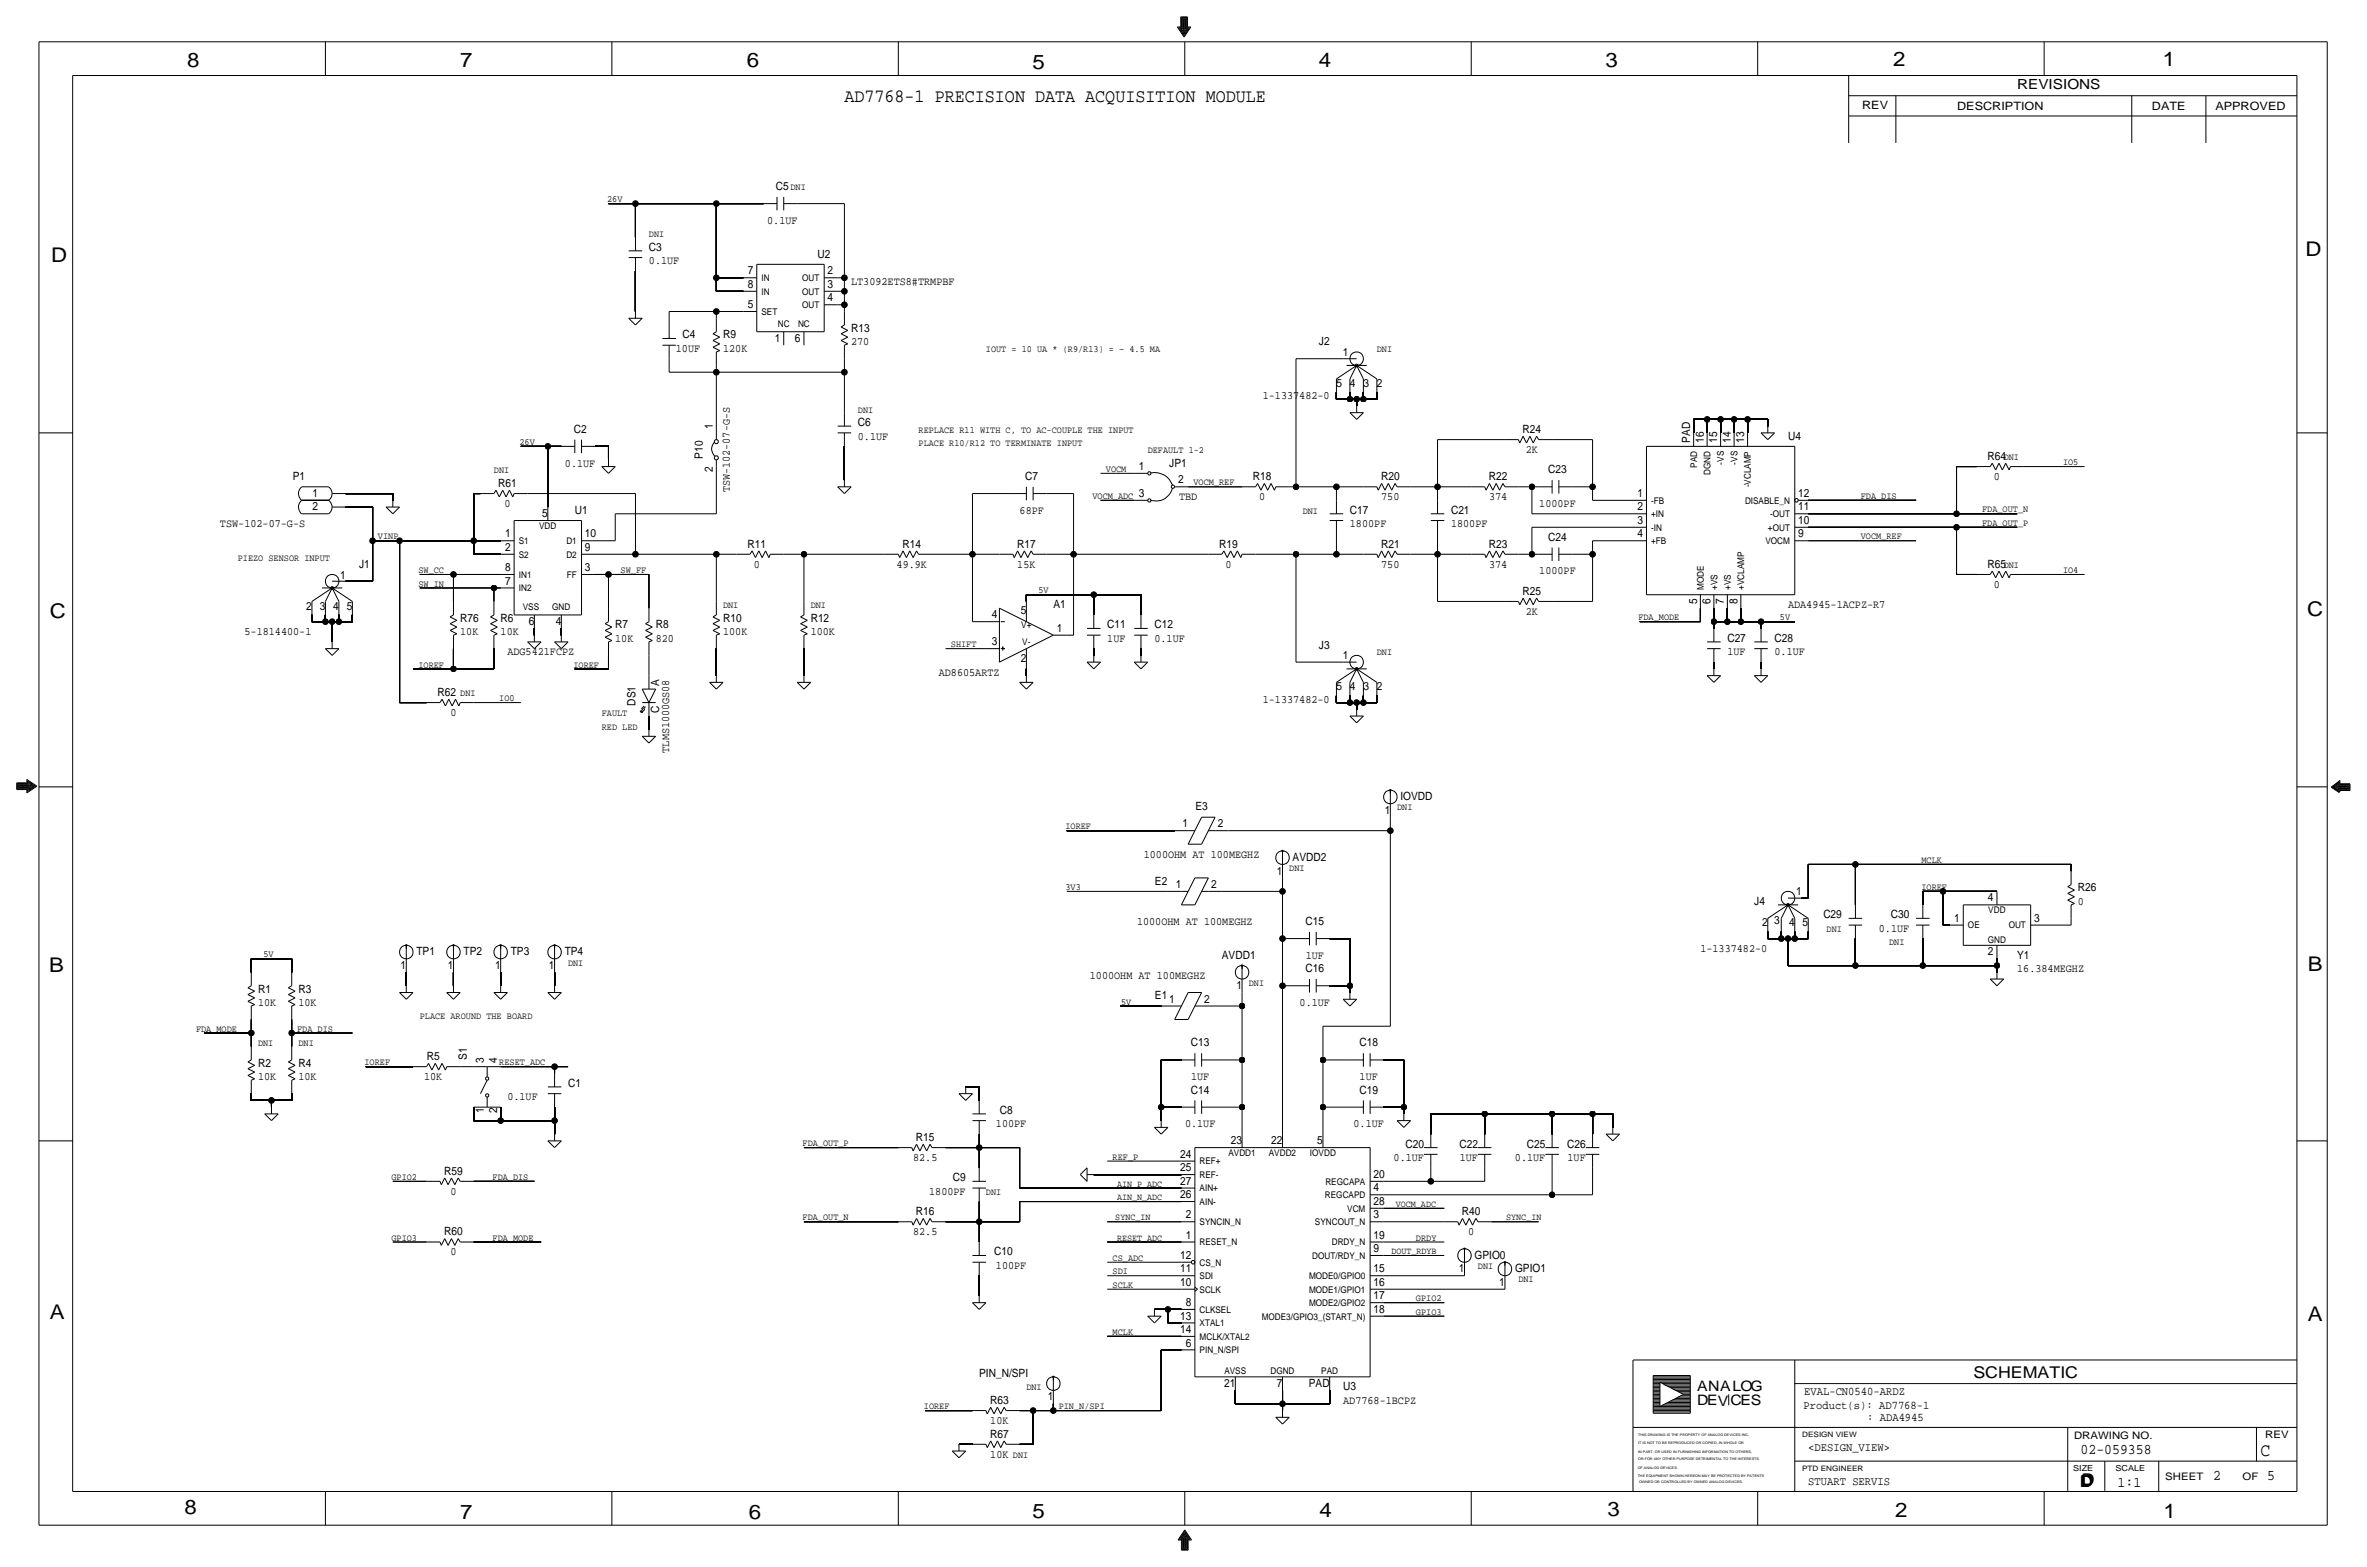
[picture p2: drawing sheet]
<svg xmlns="http://www.w3.org/2000/svg" width="892mm" height="590mm" viewBox="0 0 892 590" stroke-linecap="round" stroke-linejoin="round" font-family="sans-serif">
<defs><g id="words">
<g font-size="7.6">
<text x="70.6" y="25.4">8</text>
<text x="173.4" y="25.4">7</text>
<text x="281.4" y="25.1">6</text>
<text x="389.1" y="26.2">5</text>
<text x="497" y="25.4">4</text>
<text x="605" y="25.1">3</text>
<text x="713.4" y="24.9">2</text>
<text x="815" y="24.9">1</text>
<text x="19.3" y="98.8">D</text>
<text x="868.9" y="96.5">D</text>
<text x="18.7" y="232.7">C</text>
<text x="869.4" y="232.2">C</text>
<text x="869.6" y="365.8">B</text>
<text x="18.5" y="366">B</text>
<text x="18.7" y="496.8">A</text>
<text x="869.6" y="497.6">A</text>
<text x="69.5" y="570.5">8</text>
<text x="173.4" y="572.3">7</text>
<text x="282.1" y="572.3">6</text>
<text x="389.1" y="571.8">5</text>
<text x="497.3" y="571.5">4</text>
<text x="605.7" y="571.2">3</text>
<text x="714.2" y="571.5">2</text>
<text x="815.3" y="572">1</text>
</g>
<text font-size="7.1" x="318.2" y="38.6">AD7768-1 PRECISION DATA ACQUISITION MODULE</text>
<text font-size="7" x="851.9" y="548.4">C</text>
<g font-size="6.1">
<text x="743.7" y="518.9">SCHEMATIC</text>
<text x="783.8" y="560.3">D</text>
<text x="784.3" y="559.8">D</text>
</g>
<g font-size="5.6">
<text x="784" y="547.9">02-059358</text>
<text x="834.1" y="557.5">2</text>
<text x="854.4" y="557.5">5</text>
<text x="798" y="560.1">1:1</text>
</g>
<g font-size="5.4">
<text x="639.5" y="524.2">ANALOG</text>
<text x="639.5" y="529.3">DEVCES</text>
</g>
<text font-size="5.2" x="760.2" y="33.5">REVISIONS</text>
<g font-size="4.4">
<text x="679.9" y="525.5">EVAL-CN0540-ARDZ</text>
<text x="679.7" y="530.9">Product(s): AD7768-1</text>
<text x="703.6" y="535.2">: ADA4945</text>
<text x="681.4" y="546.6">&lt;DESIGN_VIEW&gt;</text>
<text x="681.4" y="559.3">STUART SERVIS</text>
</g>
<g font-size="4.3">
<text x="701.8" y="41.1">REV</text>
<text x="737.6" y="41.4">DESCRIPTION</text>
<text x="811" y="41.4">DATE</text>
<text x="834.8" y="41.4">APPROVED</text>
<text x="292.4" y="71.6">C5</text>
<text x="289.1" y="84.3">0.1UF</text>
<text x="244.6" y="94.5">C3</text>
<text x="244.6" y="99.6">0.1UF</text>
<text x="308.1" y="97">U2</text>
<text x="281.8" y="103.4">7</text>
<text x="311.9" y="103.4">2</text>
<text x="320.8" y="107.2">LT3092ETS8#TRMPBF</text>
<text x="281.8" y="108.5">8</text>
<text x="311.9" y="113.5">4</text>
<text x="311.9" y="108.5">3</text>
<text x="281.8" y="116.1">5</text>
<text x="320.8" y="125">R13</text>
<text x="257.3" y="127.5">C4</text>
<text x="272.5" y="127.5">R9</text>
<text x="292" y="128.8">1</text>
<text x="299.6" y="128.8">6</text>
<text x="320.8" y="130">270</text>
<text x="497.1" y="130">J2</text>
<text x="254.7" y="132.6">10UF</text>
<text x="272.5" y="132.6">120K</text>
<text x="506.1" y="134.1">1</text>
<text x="503.6" y="145.8">5 4 3 2</text>
<text x="475.9" y="150.4">1-1337482-0</text>
<text x="268.7" y="161.6" transform="rotate(-90 268.7 161.6)">1</text>
<text x="323.3" y="160.5">C6</text>
<text x="216.2" y="163.1">C2</text>
<text x="323.3" y="165.6">0.1UF</text>
<text x="573.8" y="163.1">R24</text>
<text x="637" y="166.9" transform="rotate(-90 637 166.9)">PAD</text>
<text x="642.1" y="166.9" transform="rotate(-90 642.1 166.9)">16</text>
<text x="647.1" y="166.9" transform="rotate(-90 647.1 166.9)">15</text>
<text x="652.2" y="166.9" transform="rotate(-90 652.2 166.9)">14</text>
<text x="657.3" y="166.9" transform="rotate(-90 657.3 166.9)">13</text>
<text x="673.8" y="165.6">U4</text>
<text x="264.9" y="172.8" transform="rotate(-90 264.9 172.8)">P10</text>
<text x="575" y="170.7">2K</text>
<text x="749" y="173.2">R64</text>
<text x="212.9" y="175.8">0.1UF</text>
<text x="268.7" y="177.9" transform="rotate(-90 268.7 177.9)">2</text>
<text x="429.1" y="177">1</text>
<text x="440.6" y="175.8">JP1</text>
<text x="583.4" y="178.3">C23</text>
<text x="110.3" y="180.8">P1</text>
<text x="187.7" y="183.4">R61</text>
<text x="275" y="185.5" transform="rotate(-90 275 185.5)">TSW-102-07-G-S</text>
<text x="386.4" y="180.8">C7</text>
<text x="443.9" y="182.1">2</text>
<text x="472.2" y="180.8">R18</text>
<text x="520.4" y="180.8">R20</text>
<text x="561.1" y="180.8">R22</text>
<text x="751.4" y="180.8">0</text>
<text x="117.8" y="187.2">1</text>
<text x="190.1" y="191">0</text>
<text x="429.1" y="187.2">3</text>
<text x="444.3" y="188.5">TBD</text>
<text x="474.5" y="188.5">0</text>
<text x="520.5" y="188.5">750</text>
<text x="561.2" y="188.5">374</text>
<text x="580.1" y="191">1000PF</text>
<text x="617.1" y="187.2">1</text>
<text x="677.6" y="187.2">12</text>
<text x="117.8" y="192.3">2</text>
<text x="204.3" y="194.8">5</text>
<text x="216.6" y="193.5">U1</text>
<text x="384.2" y="193.5">68PF</text>
<text x="508.7" y="193.5">C17</text>
<text x="546.8" y="193.5">C21</text>
<text x="617.1" y="197.4">3</text>
<text x="617.1" y="192.3">2</text>
<text x="677.6" y="192.3">11</text>
<text x="677.6" y="197.4">10</text>
<text x="82.9" y="198.6">TSW-102-07-G-S</text>
<text x="190.4" y="202.4">1</text>
<text x="220.4" y="202.4">10</text>
<text x="508.7" y="198.6">1800PF</text>
<text x="546.8" y="198.6">1800PF</text>
<text x="583.4" y="203.7">C24</text>
<text x="617.1" y="202.4">4</text>
<text x="677.6" y="202.4">9</text>
<text x="190.4" y="207.5">2</text>
<text x="220.4" y="207.5">9</text>
<text x="281.7" y="206.2">R11</text>
<text x="340.1" y="206.2">R14</text>
<text x="383.3" y="206.2">R17</text>
<text x="459.5" y="206.2">R19</text>
<text x="520.4" y="206.2">R21</text>
<text x="561.1" y="206.2">R23</text>
<text x="135.3" y="213.9">J1</text>
<text x="190.4" y="215.1">8</text>
<text x="220.4" y="215.1">3</text>
<text x="284" y="213.9">0</text>
<text x="337.9" y="213.9">49.9K</text>
<text x="383.4" y="213.9">15K</text>
<text x="461.8" y="213.9">0</text>
<text x="520.5" y="213.9">750</text>
<text x="561.2" y="213.9">374</text>
<text x="749" y="213.9">R65</text>
<text x="128.2" y="217.9">1</text>
<text x="190.4" y="220.2">7</text>
<text x="580.1" y="216.4">1000PF</text>
<text x="751.4" y="221.5">0</text>
<text x="573.8" y="224">R25</text>
<text x="639.5" y="227.4" transform="rotate(-90 639.5 227.4)">5</text>
<text x="644.6" y="227.4" transform="rotate(-90 644.6 227.4)">6</text>
<text x="649.7" y="227.4" transform="rotate(-90 649.7 227.4)">7</text>
<text x="654.8" y="227.4" transform="rotate(-90 654.8 227.4)">8</text>
<text x="115.4" y="229.6">2</text>
<text x="120.5" y="229.6">3</text>
<text x="125.6" y="229.6">4</text>
<text x="130.7" y="229.6">5</text>
<text x="373.7" y="232.9">4</text>
<text x="384.7" y="231.1">5</text>
<text x="397" y="229.1">A1</text>
<text x="575" y="231.6">2K</text>
<text x="673.8" y="229.1">ADA4945-1ACPZ-R7</text>
<text x="92.2" y="239.3">5-1814400-1</text>
<text x="173.4" y="239.3">10K</text>
<text x="173.4" y="234.2">R76</text>
<text x="188.7" y="239.3">10K</text>
<text x="188.7" y="234.2">R6</text>
<text x="199.2" y="235.5">6</text>
<text x="209.4" y="235.5">4</text>
<text x="231.9" y="236.7">R7</text>
<text x="247.1" y="236.7">R8</text>
<text x="272.5" y="239.3">100K</text>
<text x="272.5" y="234.2">R10</text>
<text x="305.5" y="239.3">100K</text>
<text x="305.5" y="234.2">R12</text>
<text x="398.2" y="238">1</text>
<text x="417.3" y="236.7">C11</text>
<text x="435.1" y="236.7">C12</text>
<text x="231.9" y="241.8">10K</text>
<text x="247.1" y="241.8">820</text>
<text x="373.7" y="243.1">3</text>
<text x="417.3" y="241.8">1UF</text>
<text x="435.1" y="241.8">0.1UF</text>
<text x="497.1" y="244.3">J3</text>
<text x="651" y="241.8">C27</text>
<text x="668.7" y="241.8">C28</text>
<text x="191.2" y="246.9">ADG5421FCPZ</text>
<text x="384.7" y="249.4">2</text>
<text x="506.1" y="248.4">1</text>
<text x="651" y="246.9">1UF</text>
<text x="668.7" y="246.9">0.1UF</text>
<text x="353.8" y="254.5">AD8605ARTZ</text>
<text x="164.8" y="262.1">R62</text>
<text x="248.4" y="258.3" transform="rotate(-90 248.4 258.3)">A</text>
<text x="503.6" y="260.1">5 4 3 2</text>
<text x="169.7" y="269.7">0</text>
<text x="239.5" y="265.8" transform="rotate(-90 239.5 265.8)">DS1</text>
<text x="248.4" y="268.7" transform="rotate(-90 248.4 268.7)">C</text>
<text x="475.9" y="264.7">1-1337482-0</text>
<text x="252.2" y="283.5" transform="rotate(-90 252.2 283.5)">TLMS1000GS08</text>
<text x="450.5" y="305.3">E3</text>
<text x="527.8" y="301.5">IOVDD</text>
<text x="445.6" y="311.7">1</text>
<text x="458.9" y="311.7">2</text>
<text x="521.8" y="306.6">1</text>
<text x="431" y="323.1">1000OHM AT 100MEGHZ</text>
<text x="481.2" y="329.4">1</text>
<text x="487.1" y="324.4">AVDD2</text>
<text x="435.3" y="333.2">E2</text>
<text x="443.1" y="334.5">1</text>
<text x="456.4" y="334.5">2</text>
<text x="783" y="335.8">R26</text>
<text x="661.1" y="340.9">J4</text>
<text x="676.9" y="337.3">1</text>
<text x="749.2" y="339.6">4</text>
<text x="783" y="340.9">0</text>
<text x="668.6" y="348">3</text>
<text x="687.1" y="345.9">C29</text>
<text x="712.5" y="345.9">C30</text>
<text x="736.5" y="347.2">1</text>
<text x="766.5" y="347.2">3</text>
<text x="428.5" y="348.5">1000OHM AT 100MEGHZ</text>
<text x="492" y="348.5">C15</text>
<text x="664.1" y="349">2</text>
<text x="674.2" y="349">4</text>
<text x="679.3" y="349">5</text>
<text x="708.1" y="351">0.1UF</text>
<text x="156.9" y="359.9">TP1</text>
<text x="174.7" y="359.9">TP2</text>
<text x="192.5" y="359.9">TP3</text>
<text x="212.8" y="359.9">TP4</text>
<text x="640.8" y="358.6">1-1337482-0</text>
<text x="749.2" y="359.9">2</text>
<text x="151" y="365">1</text>
<text x="168.8" y="365">1</text>
<text x="186.5" y="365">1</text>
<text x="206.9" y="365">1</text>
<text x="460.5" y="361.2">AVDD1</text>
<text x="492.1" y="361.2">1UF</text>
<text x="760.2" y="361.2">Y1</text>
<text x="410.7" y="368.8">1000OHM AT 100MEGHZ</text>
<text x="492" y="366.3">C16</text>
<text x="760.2" y="366.3">16.384MEGHZ</text>
<text x="97.2" y="373.9">R1</text>
<text x="112.5" y="373.9">R3</text>
<text x="435.3" y="376.4">E1</text>
<text x="440.5" y="377.7">1</text>
<text x="453.8" y="377.7">2</text>
<text x="465.9" y="372.6">1</text>
<text x="97.2" y="379">10K</text>
<text x="112.5" y="379">10K</text>
<text x="489.8" y="379">0.1UF</text>
<text x="448.8" y="394.2">C13</text>
<text x="512.3" y="394.2">C18</text>
<text x="97.2" y="401.8">R2</text>
<text x="112.5" y="401.8">R4</text>
<text x="160.8" y="399.3">R5</text>
<text x="176" y="399.3" transform="rotate(-90 176 399.3)">S1</text>
<text x="182.3" y="400.6" transform="rotate(-90 182.3 400.6)">3</text>
<text x="187.4" y="400.6" transform="rotate(-90 187.4 400.6)">4</text>
<text x="97.2" y="406.9">10K</text>
<text x="112.5" y="406.9">10K</text>
<text x="159.8" y="406.9">10K</text>
<text x="448.9" y="406.9">1UF</text>
<text x="512.4" y="406.9">1UF</text>
<text x="214.1" y="409.4">C1</text>
<text x="448.8" y="412">C14</text>
<text x="512.3" y="412">C19</text>
<text x="182.3" y="419.2" transform="rotate(-90 182.3 419.2)">1</text>
<text x="187.4" y="419.2" transform="rotate(-90 187.4 419.2)">2</text>
<text x="191.2" y="414.5">0.1UF</text>
<text x="376.8" y="419.6">C8</text>
<text x="375.3" y="424.7">100PF</text>
<text x="446.6" y="424.7">0.1UF</text>
<text x="510.1" y="424.7">0.1UF</text>
<text x="345.2" y="429.8">R15</text>
<text x="463.8" y="431">23</text>
<text x="479.1" y="431">22</text>
<text x="496.4" y="431">5</text>
<text x="344.1" y="437.4">82.5</text>
<text x="444.8" y="436.1">24</text>
<text x="525.2" y="437.4">0.1UF</text>
<text x="529.6" y="432.3">C20</text>
<text x="550" y="432.3">C22</text>
<text x="550.1" y="437.4">1UF</text>
<text x="570.9" y="437.4">0.1UF</text>
<text x="575.4" y="432.3">C25</text>
<text x="590.6" y="432.3">C26</text>
<text x="590.7" y="437.4">1UF</text>
<text x="167.4" y="442.5">R59</text>
<text x="444.8" y="441.2">25</text>
<text x="517.6" y="443.7">20</text>
<text x="359" y="445">C9</text>
<text x="444.8" y="446.3">27</text>
<text x="517.6" y="448.8">4</text>
<text x="169.7" y="450.1">0</text>
<text x="350.2" y="450.1">1800PF</text>
<text x="444.8" y="451.4">26</text>
<text x="517.6" y="453.9">28</text>
<text x="345.2" y="457.7">R16</text>
<text x="446.9" y="459">2</text>
<text x="517.6" y="459">3</text>
<text x="550.9" y="457.7">R40</text>
<text x="167.4" y="465.3">R60</text>
<text x="344.1" y="465.3">82.5</text>
<text x="446.9" y="466.6">1</text>
<text x="517.6" y="466.6">19</text>
<text x="553.3" y="465.3">0</text>
<text x="169.7" y="472.9">0</text>
<text x="374.7" y="472.9">C10</text>
<text x="517.6" y="471.7">9</text>
<text x="375.3" y="478">100PF</text>
<text x="444.8" y="479.3">11</text>
<text x="444.8" y="474.2">12</text>
<text x="517.6" y="479.3">15</text>
<text x="549.8" y="479.3">1</text>
<text x="555.7" y="474.2">GPIO0</text>
<text x="570.9" y="479.3">GPIO1</text>
<text x="444.8" y="484.4">10</text>
<text x="517.6" y="484.4">16</text>
<text x="565" y="484.4">1</text>
<text x="446.9" y="492">8</text>
<text x="517.6" y="489.5">17</text>
<text x="444.8" y="497.1">13</text>
<text x="517.6" y="494.5">18</text>
<text x="444.8" y="502.2">14</text>
<text x="446.9" y="507.2">6</text>
<text x="369" y="518.7">PIN_N/SPI</text>
<text x="394.8" y="527.6">1</text>
<text x="461.3" y="522.5">21</text>
<text x="481.2" y="522.5">7</text>
<text x="493.2" y="522.5">PAD</text>
<text x="506.2" y="523.7">U3</text>
<text x="373.1" y="528.8">R63</text>
<text x="506.2" y="528.8">AD7768-1BCPZ</text>
<text x="373.2" y="536.4">10K</text>
<text x="373.1" y="541.5">R67</text>
<text x="373.2" y="549.1">10K</text>
</g>
<g font-size="3.9">
<text x="781.6" y="542.1">DRAWING NO.</text>
<text x="853.6" y="541.8">REV</text>
<text x="816" y="557.4">SHEET</text>
<text x="845.1" y="557.5">OF</text>
</g>
<g font-size="3.6">
<text x="297.9" y="71.6">DNI</text>
<text x="228.8" y="76.2">26V</text>
<text x="244.6" y="89.4">DNI</text>
<text x="371.6" y="132.6">IOUT = 10 UA * (R9/R13) = ~ 4.5 MA</text>
<text x="518.9" y="132.6">DNI</text>
<text x="323.3" y="155.4">DNI</text>
<text x="195.8" y="167.6">26V</text>
<text x="346.2" y="163.1">REPLACE R11 WITH C, TO AC-COUPLE THE INPUT</text>
<text x="346.2" y="168.1">PLACE R10/R12 TO TERMINATE INPUT</text>
<text x="432.5" y="170.7">DEFAULT 1-2</text>
<text x="755.1" y="173.2">DNI</text>
<text x="186.1" y="178.3">DNI</text>
<text x="416.8" y="177.8">VOCM</text>
<text x="777.4" y="175.3">IO5</text>
<text x="449.8" y="182.9">VOCM_REF</text>
<text x="411.7" y="188">VOCM_ADC</text>
<text x="701.2" y="188">FDA_DIS</text>
<text x="490.9" y="193.5">DNI</text>
<text x="747" y="193">FDA_OUT_N</text>
<text x="142.4" y="203.2">VINP</text>
<text x="701.2" y="203.2">VOCM_REF</text>
<text x="747" y="198.1">FDA_OUT_P</text>
<text x="89.6" y="211.3">PIEZO SENSOR INPUT</text>
<text x="157.7" y="215.9">SW_CC</text>
<text x="233.9" y="215.9">SW_FF</text>
<text x="755.1" y="213.9">DNI</text>
<text x="777.4" y="215.9">IO4</text>
<text x="157.7" y="221">SW_IN</text>
<text x="391.4" y="223.5">5V</text>
<text x="272.5" y="229.1">DNI</text>
<text x="305.5" y="229.1">DNI</text>
<text x="617.4" y="233.7">FDA_MODE</text>
<text x="670.8" y="233.7">5V</text>
<text x="358.3" y="243.8">SHIFT</text>
<text x="157.7" y="251.5">IOREF</text>
<text x="216.1" y="251.5">IOREF</text>
<text x="518.9" y="246.9">DNI</text>
<text x="173.4" y="262.1">DNI</text>
<text x="188.2" y="264.2">IO0</text>
<text x="226.8" y="269.7">FAULT</text>
<text x="226.8" y="274.8">RED LED</text>
<text x="526.5" y="305.3">DNI</text>
<text x="401.5" y="312.4">IOREF</text>
<text x="485.9" y="328.2">DNI</text>
<text x="724.1" y="325.1">MCLK</text>
<text x="401.5" y="335.3">3V3</text>
<text x="724.1" y="335.3">IOREF</text>
<text x="688.3" y="351">DNI</text>
<text x="711.9" y="356.1">DNI</text>
<text x="99.3" y="360.7">5V</text>
<text x="214.1" y="363.7">DNI</text>
<text x="470.6" y="371.3">DNI</text>
<text x="73.9" y="388.6">FDA_MODE</text>
<text x="112" y="388.6">FDA_DIS</text>
<text x="158.2" y="384">PLACE AROUND THE BOARD</text>
<text x="97.2" y="394.2">DNI</text>
<text x="112.5" y="394.2">DNI</text>
<text x="137.4" y="401.3">IOREF</text>
<text x="188.2" y="401.3">RESET_ADC</text>
<text x="302.5" y="431.8">FDA_OUT_P</text>
<text x="419.3" y="436.9">REF_P</text>
<text x="147.5" y="444.5">GPIO2</text>
<text x="185.6" y="444.5">FDA_DIS</text>
<text x="371.6" y="450.1">DNI</text>
<text x="302.5" y="459.7">FDA_OUT_N</text>
<text x="147.5" y="467.4">GPIO3</text>
<text x="185.6" y="467.4">FDA_MODE</text>
<text x="533.6" y="467.4">DRDY</text>
<text x="419.3" y="475">CS_ADC</text>
<text x="557" y="478">DNI</text>
<text x="419.3" y="480.1">SDI</text>
<text x="419.3" y="485.1">SCLK</text>
<text x="572.2" y="483.1">DNI</text>
<text x="533.6" y="490.2">GPIO2</text>
<text x="533.6" y="495.3">GPIO3</text>
<text x="419.3" y="502.9">MCLK</text>
<text x="386.8" y="523.7">DNI</text>
<text x="348.2" y="530.9">IOREF</text>
<text x="399" y="530.9">PIN_N/SPI</text>
<text x="381.7" y="549.1">DNI</text>
</g>
<g font-size="3.5">
<text x="287" y="105.9">IN</text>
<text x="302.3" y="105.9">OUT</text>
<text x="287" y="111">IN</text>
<text x="302.3" y="111">OUT</text>
<text x="287" y="118.6">SET</text>
<text x="302.3" y="116.1">OUT</text>
<text x="293.1" y="123.1">NC</text>
<text x="300.7" y="123.1">NC</text>
<text x="639.5" y="176.3" transform="rotate(-90 639.5 176.3)">PAD</text>
<text x="644.6" y="179" transform="rotate(-90 644.6 179)">DGND</text>
<text x="649.7" y="175" transform="rotate(-90 649.7 175)">-VS</text>
<text x="654.8" y="175" transform="rotate(-90 654.8 175)">-VS</text>
<text x="659.8" y="183.6" transform="rotate(-90 659.8 183.6)">-VCLAMP</text>
<text x="622.2" y="189.7">-FB</text>
<text x="657.6" y="189.7">DISABLE_N</text>
<text x="622.2" y="194.8">+IN</text>
<text x="667" y="194.8">-OUT</text>
<text x="203.2" y="199.1">VDD</text>
<text x="622.2" y="199.9">-IN</text>
<text x="666.3" y="199.9">+OUT</text>
<text x="195.5" y="205">S1</text>
<text x="213.4" y="205">D1</text>
<text x="622.2" y="205">+FB</text>
<text x="665.3" y="205">VOCM</text>
<text x="195.5" y="210.1">S2</text>
<text x="213.4" y="210.1">D2</text>
<text x="195.5" y="217.7">IN1</text>
<text x="213.6" y="217.7">FF</text>
<text x="195.5" y="222.8">IN2</text>
<text x="642.1" y="222.2" transform="rotate(-90 642.1 222.2)">MODE</text>
<text x="647.2" y="222.2" transform="rotate(-90 647.2 222.2)">+VS</text>
<text x="652.2" y="222.2" transform="rotate(-90 652.2 222.2)">+VS</text>
<text x="657.3" y="222.2" transform="rotate(-90 657.3 222.2)">+VCLAMP</text>
<text x="197" y="229.9">VSS</text>
<text x="208.1" y="229.9">GND</text>
<text x="384.9" y="236.7">V+</text>
<text x="385.2" y="243.1">V-</text>
<text x="749.3" y="343.9">VDD</text>
<text x="741.6" y="349.8">OE</text>
<text x="757" y="349.8">OUT</text>
<text x="749.1" y="355.1">GND</text>
<text x="422.5" y="378.5">5V</text>
<text x="462.9" y="435.4">AVDD1</text>
<text x="478.2" y="435.4">AVDD2</text>
<text x="493.7" y="435.4">IOVDD</text>
<text x="452.1" y="443.7">REF-</text>
<text x="452.1" y="438.7">REF+</text>
<text x="421" y="447">AIN_P_ADC</text>
<text x="452.1" y="448.8">AIN+</text>
<text x="499.5" y="446.3">REGCAPA</text>
<text x="421" y="452.1">AIN_N_ADC</text>
<text x="452.1" y="453.9">AIN-</text>
<text x="499.3" y="451.4">REGCAPD</text>
<text x="526" y="454.7">VOCM_ADC</text>
<text x="420.3" y="459.7">SYNC_IN</text>
<text x="452.1" y="461.5">SYNCIN_N</text>
<text x="495.5" y="461.5">SYNCOUT_N</text>
<text x="507.7" y="456.4">VCM</text>
<text x="567.6" y="459.7">SYNC_IN</text>
<text x="421" y="467.4">RESET_ADC</text>
<text x="452.1" y="469.1">RESET_N</text>
<text x="501.9" y="469.1">DRDY_N</text>
<text x="524.3" y="472.4">DOUT_RDYB</text>
<text x="452.1" y="476.8">CS_N</text>
<text x="494.5" y="474.2">DOUT/RDY_N</text>
<text x="452.1" y="481.8">SDI</text>
<text x="493.3" y="481.8">MODE0/GPIO0</text>
<text x="452.1" y="486.9">SCLK</text>
<text x="493.3" y="492">MODE2/GPIO2</text>
<text x="493.3" y="486.9">MODE1/GPIO1</text>
<text x="452.1" y="494.5">CLKSEL</text>
<text x="475.5" y="497.1">MODE3/GPIO3_(START_N)</text>
<text x="452.1" y="499.6">XTAL1</text>
<text x="452.1" y="504.7">MCLK/XTAL2</text>
<text x="452.1" y="509.8">PIN_N/SPI</text>
<text x="461.4" y="517.7">AVSS</text>
<text x="478.8" y="517.7">DGND</text>
<text x="497.9" y="517.7">PAD</text>
</g>
<g font-size="3.1">
<text x="781.3" y="554">SIZE</text>
<text x="797.3" y="554">SCALE</text>
</g>
<g font-size="2.8">
<text x="679.1" y="541.3">DESIGN VIEW</text>
<text x="679.1" y="554">PTD ENGINEER</text>
</g>
<g font-size="1.3">
<text x="617.3" y="541.1">THIS DRAWING IS THE PROPERTY OF ANALOG DEVICES INC.</text>
<text x="617.3" y="543.9">IT IS NOT TO BE REPRODUCED OR COPIED, IN WHOLE OR</text>
<text x="617.3" y="547.2">IN PART, OR USED IN FURNISHING INFORMATION TO OTHERS,</text>
<text x="617.3" y="550">OR FOR ANY OTHER PURPOSE DETRIMENTAL TO THE INTERESTS</text>
<text x="617.2" y="556.3">THE EQUIPMENT SHOWN HEREON MAY BE PROTECTED BY PATENTS</text>
<text x="617.2" y="553.2">OF ANALOG DEVICES.</text>
<text x="617.7" y="558.8">OWNED OR CONTROLLED BY OWNED ANALOG DEVICES.</text>
</g>
</g></defs>
<!-- layer: Nets -->
<g fill="none" stroke="#000" stroke-width=".38">
<path d="M229.3 76.7h10.2zM239.5 76.7v12.7zM239.5 76.7h30.5zM270 76.7h17.7zM270 76.7v27.9zM300.4 76.7h17.8zM318.2 76.7v27.9zM239.5 102.1v15.2zM252.2 117.3v5.1zM252.2 117.3h17.8zM270 117.3v2.6zM270 117.3h10.1z"/>
<path d="M270 109.7h10.1zM270 104.6v5.1zM270 104.6h10.1zM315.7 104.6h2.5zM315.7 109.7h2.5zM315.7 114.8h2.5zM318.2 104.6v5.1zM318.2 114.8v2.5zM318.2 109.7v5.1zM252.2 135.1v5.1zM270 137.7v2.5zM318.2 135.1v5.1z"/>
<path d="M488.4 135.1v48.3zM488.4 135.1h17.8zM252.2 140.2h17.8zM270 140.2v22.9zM270 140.2h48.2zM318.2 140.2v15.2zM503.6 147.8v2.6zM503.6 150.4h5.1zM508.7 147.8v2.6zM508.7 150.4h2.6zM511.3 150.4v2.5zM511.3 150.4h2.5z"/>
<path d="M513.8 147.8v2.6zM513.8 150.4h5.1zM518.9 147.8v2.6zM638.3 158v5.1zM638.3 158h5zM643.3 158v5.1zM643.3 158h5.1zM648.4 158v5.1zM648.4 158h5.1zM653.5 158v5.1zM653.5 158h5.1zM658.6 158v5.1z"/>
<path d="M658.6 158h7.6zM666.2 158v2.5zM196.3 168.1h10.2zM206.5 168.1v22.9zM206.5 168.1h5zM224.2 168.1h5.1zM229.3 168.1v5.1zM270 175.8v17.7zM318.2 168.1v12.7zM414.7 178.3h12.7zM541.7 165.6v17.8zM541.7 165.6h25.4z"/>
<path d="M584.9 165.6h15.3zM600.2 165.6v17.8zM737.3 175.8v17.7zM737.3 175.8h7.6zM762.7 175.8h22.9zM130.3 185.9h17.7zM130.3 191h10.1zM140.4 191v12.7zM148 185.9v2.6zM178.5 185.9h2.6zM178.5 185.9v17.8zM198.8 185.9h40.7z"/>
<path d="M231.9 193.5v10.2zM231.9 193.5h38.1zM239.5 185.9v22.9zM366.5 185.9h15.2zM366.5 185.9v22.9zM394.4 185.9h10.2zM404.6 185.9v22.9zM414.7 188.5h12.7zM447.8 183.4h20.3zM485.9 183.4h2.5zM488.4 183.4h15.2zM503.6 183.4v5.1z"/>
<path d="M503.6 183.4h10.2zM531.6 183.4h10.1zM541.7 183.4v5.1zM541.7 183.4h12.7zM572.2 183.4h5.1zM577.3 193.5h38.1zM577.3 183.4v10.1zM577.3 183.4h2.5zM577.3 198.6h38.1zM577.3 198.6v10.2zM592.5 183.4h7.7zM600.2 183.4v5.1z"/>
<path d="M600.2 188.5h15.2zM681.4 193.5h55.9zM681.4 188.5h40.7zM681.4 198.6h55.9zM737.3 193.5h22.9zM737.3 198.6v17.8zM737.3 198.6h22.9zM130.3 218.9h10.1zM140.4 203.7v15.2zM140.4 203.7h10.2zM150.6 203.7v61zM150.6 203.7h27.9z"/>
<path d="M158.2 216.4h12.7zM170.9 216.4v10.2zM170.9 216.4h17.8zM178.5 203.7h10.2zM178.5 203.7v5.1zM178.5 208.8h10.2zM224.2 203.7h7.7zM224.2 208.8h15.3zM224.2 216.4h5.1zM229.3 216.4v12.7zM229.3 216.4h15.3zM239.5 208.8h30.5z"/>
<path d="M244.6 216.4v12.7zM270 208.8v17.8zM270 208.8h7.6zM295.4 208.8h7.6zM303 208.8v17.8zM303 208.8h30.5zM351.2 208.8h15.3zM366.5 208.8v25.4zM366.5 208.8h10.1zM394.4 208.8h10.2zM404.6 208.8v30.5zM404.6 208.8h50.8z"/>
<path d="M473.2 208.8h15.2zM488.4 208.8v40.6zM488.4 208.8h15.2zM503.6 201.2v7.6zM503.6 208.8h10.2zM531.6 208.8h10.1zM541.7 201.2v7.6zM541.7 208.8h12.7zM541.7 208.8v17.8zM572.2 208.8h5.1zM577.3 208.8h2.5zM592.5 208.8h7.7z"/>
<path d="M600.2 203.7h15.2zM600.2 208.8v17.8zM600.2 203.7v5.1zM681.4 203.7h40.7zM737.3 216.4h7.6zM762.7 216.4h22.9zM117.6 231.6v2.6zM117.6 234.2h5zM122.6 234.2h2.6zM122.6 231.6v2.6zM125.2 234.2v7.6zM125.2 234.2h2.5z"/>
<path d="M127.7 234.2h5.1zM127.7 231.6v2.6zM132.8 231.6v2.6zM158.2 221.5h27.9zM186.1 221.5v5.1zM186.1 221.5h2.6zM201.4 236.7v2.6zM211.5 236.7v2.6zM366.5 234.2h5.1zM386.8 224v2.6zM386.8 224h25.4zM402 239.3h2.6z"/>
<path d="M412.2 224v7.6zM412.2 224h17.8zM430 224v7.6zM541.7 226.6h25.4zM584.9 226.6h15.3zM617.9 234.2h22.9zM640.8 229.1v5.1zM645.9 234.2v2.5zM645.9 229.1v5.1zM645.9 234.2h5.1zM651 229.1v5.1zM651 234.2h5z"/>
<path d="M656 229.1v5.1zM656 234.2h7.7zM663.7 234.2v2.5zM663.7 234.2h12.7zM155.7 252h15.2zM170.9 244.3v7.7zM170.9 252h15.2zM186.1 244.3v7.7zM216.6 252h12.7zM229.3 246.9v5.1zM244.6 246.9v7.6zM270 244.3v10.2z"/>
<path d="M303 244.3v10.2zM356.3 244.3h15.3zM386.8 252v2.5zM412.2 244.3v2.6zM430 244.3v2.6zM488.4 249.4h17.8zM645.9 249.4v2.6zM663.7 249.4v2.6zM150.6 264.7h10.1zM178.5 264.7h17.8zM244.6 269.7v5.1zM503.6 262.1v2.6z"/>
<path d="M503.6 264.7h5.1zM508.7 262.1v2.6zM508.7 264.7h2.6zM511.3 264.7v2.5zM511.3 264.7h2.5zM513.8 262.1v2.6zM513.8 264.7h5.1zM518.9 262.1v2.6zM402 312.9h40.7zM463 312.9h61zM524 312.9v73.7zM524 307.8v5.1z"/>
<path d="M402 335.8h38.1zM460.5 335.8h22.8zM483.3 335.8v17.8zM483.3 330.7v5.1zM678.9 338.3h2.5zM681.4 325.6v12.7zM681.4 325.6h17.8zM699.2 325.6v15.3zM699.2 325.6h81.3zM724.6 335.8v5.1zM724.6 335.8h7.6zM732.2 335.8v12.7z"/>
<path d="M732.2 335.8h20.4zM780.5 325.6v2.6zM483.3 353.6v17.7zM483.3 353.6h5.1zM501.1 353.6h7.6zM508.7 353.6v17.7zM666.2 351v2.6zM666.2 353.6h5.1zM671.3 351v2.6zM671.3 353.6h2.5zM673.8 353.6v10.1zM673.8 353.6h2.6z"/>
<path d="M676.4 351v2.6zM676.4 353.6h5zM681.4 351v2.6zM699.2 353.6v10.1zM724.6 353.6v10.1zM732.2 348.5h2.6zM770.3 348.5h10.2zM780.5 345.9v2.6zM94.7 361.2v5.1zM94.7 361.2h15.2zM109.9 361.2v5.1zM153.1 366.3v5z"/>
<path d="M170.9 366.3v5zM188.7 366.3v5zM209 366.3v5zM422.4 379h15.2zM457.9 379h10.2zM468.1 379v20.3zM468.1 373.9v5.1zM483.3 371.3v55.9zM483.3 371.3h5.1zM501.1 371.3h7.6zM508.7 371.3v2.6zM673.8 363.7h25.4z"/>
<path d="M699.2 363.7h25.4zM724.6 363.7h28zM752.6 363.7v2.6zM752.6 361.2v2.5zM76.9 389.1h17.8zM94.7 389.1v5.1zM94.7 384v5.1zM109.9 389.1v5.1zM109.9 384v5.1zM109.9 389.1h22.9zM437.6 399.3v17.8zM437.6 399.3h7.6z"/>
<path d="M457.9 399.3h10.2zM468.1 399.3v17.8zM498.6 399.3v17.8zM498.6 399.3h10.1zM498.6 386.6v12.7zM498.6 386.6h25.4zM521.4 399.3h7.6zM529 399.3v17.8zM94.7 412v2.5zM94.7 414.5h7.6zM102.3 414.5v2.6zM102.3 414.5h7.6z"/>
<path d="M109.9 412v2.5zM137.9 401.8h17.8zM173.4 401.8h5.1zM178.5 417.1v5zM188.7 417.1v5zM188.7 401.8h20.3zM209 417.1v5zM209 401.8v2.6zM209 401.8h5.1zM363.9 409.4h5.1zM369 409.4v5.1zM437.6 417.1v5z"/>
<path d="M437.6 417.1h7.6zM457.9 417.1h10.2zM468.1 417.1v10.1zM498.6 417.1v10.1zM498.6 417.1h10.1zM521.4 417.1h7.6zM529 417.1v2.5zM539.2 419.6v7.6zM539.2 419.6h20.3zM559.5 419.6v7.6zM559.5 419.6h25.4zM584.9 419.6v7.6z"/>
<path d="M584.9 419.6h15.3zM600.2 419.6v7.6zM600.2 419.6h7.6zM607.8 419.6v5.1zM178.5 422.1h10.2zM188.7 422.1h20.3zM209 422.1v5.1zM303 432.3h35.5zM356.3 432.3h12.7zM369 432.3v7.6zM369 427.2v5.1zM369 432.3h15.3z"/>
<path d="M384.3 432.3v15.2zM417.3 437.4h27.9zM539.2 439.9v5.1zM559.5 439.9v5.1zM584.9 439.9v10.2zM600.2 439.9v10.2zM148 445h12.7zM178.5 445h22.9zM369 452.6v7.6zM384.3 452.6h60.9zM384.3 452.6v7.6zM384.3 447.5h60.9z"/>
<path d="M412.2 442.5h33zM521.4 445h17.8zM521.4 450.1h63.5zM521.4 455.2h22.9zM539.2 445h20.3zM584.9 450.1h15.3zM148 467.9h12.7zM178.5 467.9h25.4zM303 460.2h35.5zM356.3 460.2h12.7zM369 460.2v7.7zM369 460.2h15.3z"/>
<path d="M417.3 475.5h27.9zM417.3 467.9h27.9zM417.3 460.2h27.9zM521.4 460.2h22.9zM521.4 472.9h22.9zM521.4 467.9h22.9zM562.1 460.2h17.7zM369 480.6v7.6zM417.3 480.6h27.9zM417.3 485.6h27.9zM435.1 493.3h5zM440.1 493.3h5.1z"/>
<path d="M440.1 498.3h5.1zM440.1 493.3v5zM521.4 480.6h30.5zM521.4 485.6h45.7zM521.4 490.7h22.9zM521.4 495.8h22.9zM417.3 503.4h27.9zM437.6 508.5h7.6zM437.6 508.5v22.9zM348.7 531.4h17.8zM384.3 531.4h5zM389.3 531.4v12.7z"/>
<path d="M389.3 531.4h7.7zM397 528.8v2.6zM397 531.4h40.6zM465.5 523.7v5.1zM465.5 528.8h17.8zM483.3 528.8v2.6zM483.3 523.7v5.1zM483.3 528.8h17.8zM501.1 523.7v5.1zM361.4 544.1h5.1zM384.3 544.1h5z"/>
</g>
<g fill="#000" stroke="#000" stroke-width=".38">
<circle cx="239.5" cy="76.7" r="1.07"/>
<circle cx="270" cy="76.7" r="1.07"/>
<circle cx="270" cy="117.3" r="1.07"/>
<circle cx="270" cy="104.6" r="1.07"/>
<circle cx="318.2" cy="104.6" r="1.07"/>
<circle cx="318.2" cy="109.7" r="1.07"/>
<circle cx="318.2" cy="114.8" r="1.07"/>
<circle cx="270" cy="140.2" r="1.07"/>
<circle cx="318.2" cy="140.2" r="1.07"/>
<circle cx="508.7" cy="150.4" r="1.07"/>
<circle cx="511.3" cy="150.4" r="1.07"/>
<circle cx="513.8" cy="150.4" r="1.07"/>
<circle cx="643.3" cy="158" r="1.07"/>
<circle cx="648.4" cy="158" r="1.07"/>
<circle cx="653.5" cy="158" r="1.07"/>
<circle cx="658.6" cy="158" r="1.07"/>
<circle cx="206.5" cy="168.1" r="1.07"/>
<circle cx="488.4" cy="183.4" r="1.07"/>
<circle cx="503.6" cy="183.4" r="1.07"/>
<circle cx="541.7" cy="183.4" r="1.07"/>
<circle cx="577.3" cy="183.4" r="1.07"/>
<circle cx="600.2" cy="183.4" r="1.07"/>
<circle cx="737.3" cy="198.6" r="1.07"/>
<circle cx="737.3" cy="193.5" r="1.07"/>
<circle cx="140.4" cy="203.7" r="1.07"/>
<circle cx="150.6" cy="203.7" r="1.07"/>
<circle cx="170.9" cy="216.4" r="1.07"/>
<circle cx="178.5" cy="203.7" r="1.07"/>
<circle cx="229.3" cy="216.4" r="1.07"/>
<circle cx="239.5" cy="208.8" r="1.07"/>
<circle cx="270" cy="208.8" r="1.07"/>
<circle cx="303" cy="208.8" r="1.07"/>
<circle cx="366.5" cy="208.8" r="1.07"/>
<circle cx="404.6" cy="208.8" r="1.07"/>
<circle cx="488.4" cy="208.8" r="1.07"/>
<circle cx="503.6" cy="208.8" r="1.07"/>
<circle cx="541.7" cy="208.8" r="1.07"/>
<circle cx="577.3" cy="208.8" r="1.07"/>
<circle cx="600.2" cy="208.8" r="1.07"/>
<circle cx="122.6" cy="234.2" r="1.07"/>
<circle cx="125.2" cy="234.2" r="1.07"/>
<circle cx="127.7" cy="234.2" r="1.07"/>
<circle cx="186.1" cy="221.5" r="1.07"/>
<circle cx="412.2" cy="224" r="1.07"/>
<circle cx="645.9" cy="234.2" r="1.07"/>
<circle cx="651" cy="234.2" r="1.07"/>
<circle cx="656" cy="234.2" r="1.07"/>
<circle cx="663.7" cy="234.2" r="1.07"/>
<circle cx="170.9" cy="252" r="1.07"/>
<circle cx="508.7" cy="264.7" r="1.07"/>
<circle cx="511.3" cy="264.7" r="1.07"/>
<circle cx="513.8" cy="264.7" r="1.07"/>
<circle cx="524" cy="312.9" r="1.07"/>
<circle cx="483.3" cy="335.8" r="1.07"/>
<circle cx="699.2" cy="325.6" r="1.07"/>
<circle cx="732.2" cy="335.8" r="1.07"/>
<circle cx="483.3" cy="353.6" r="1.07"/>
<circle cx="671.3" cy="353.6" r="1.07"/>
<circle cx="673.8" cy="353.6" r="1.07"/>
<circle cx="676.4" cy="353.6" r="1.07"/>
<circle cx="468.1" cy="379" r="1.07"/>
<circle cx="483.3" cy="371.3" r="1.07"/>
<circle cx="508.7" cy="371.3" r="1.07"/>
<circle cx="699.2" cy="363.7" r="1.07"/>
<circle cx="724.6" cy="363.7" r="1.07"/>
<circle cx="752.6" cy="363.7" r="1.07"/>
<circle cx="94.7" cy="389.1" r="1.07"/>
<circle cx="109.9" cy="389.1" r="1.07"/>
<circle cx="468.1" cy="399.3" r="1.07"/>
<circle cx="498.6" cy="399.3" r="1.07"/>
<circle cx="102.3" cy="414.5" r="1.07"/>
<circle cx="209" cy="401.8" r="1.07"/>
<circle cx="437.6" cy="417.1" r="1.07"/>
<circle cx="468.1" cy="417.1" r="1.07"/>
<circle cx="498.6" cy="417.1" r="1.07"/>
<circle cx="529" cy="417.1" r="1.07"/>
<circle cx="559.5" cy="419.6" r="1.07"/>
<circle cx="584.9" cy="419.6" r="1.07"/>
<circle cx="600.2" cy="419.6" r="1.07"/>
<circle cx="188.7" cy="422.1" r="1.07"/>
<circle cx="209" cy="422.1" r="1.07"/>
<circle cx="369" cy="432.3" r="1.07"/>
<circle cx="539.2" cy="445" r="1.07"/>
<circle cx="584.9" cy="450.1" r="1.07"/>
<circle cx="369" cy="460.2" r="1.07"/>
<circle cx="440.1" cy="493.3" r="1.07"/>
<circle cx="389.3" cy="531.4" r="1.07"/>
<circle cx="397" cy="531.4" r="1.07"/>
<circle cx="483.3" cy="528.8" r="1.07"/>
</g>
<!-- layer: Components -->
<g fill="none" stroke="#000" stroke-width=".38">
<path d="M287.7 76.7h5.1zM292.8 74.2v5zM295.4 76.7h5zM295.4 74.2v5zM236.9 94.5h5.1zM236.9 97h5.1zM239.5 97v5.1zM239.5 89.4v5.1zM285.2 99.6v25.4zM285.2 99.6h25.4zM310.6 99.6v25.4zM236.9 119.9l2.6 2.5z"/>
<path d="M236.9 119.9h5.1zM239.5 117.3v2.6zM270 119.9v5.1zM280.1 109.7h5.1zM280.1 117.3h5.1zM280.1 104.6h5.1zM310.6 114.8h5.1zM310.6 104.6h5.1zM310.6 109.7h5.1zM318.2 117.3v5.1zM239.5 122.4l2.5-2.5zM249.6 127.5h5.1z"/>
<path d="M249.6 130h5.1zM252.2 130v5.1zM252.2 122.4v5.1zM268.7 125.7l1.3-.7zM268.7 125.7l2.5 1.3zM268.7 128.3l2.5-1.3zM268.7 128.3l2.5 1.2zM268.7 130.8l2.5-1.3zM268.7 130.8l2.5 1.3zM270 132.6v5.1zM270 132.6l1.2-.5zM285.2 125h25.4z"/>
<path d="M295.4 125v5zM303 125v5zM316.9 123.2l1.3-.8zM316.9 123.2l2.6 1.3zM316.9 125.7l2.6-1.2zM316.9 125.7l2.6 1.3zM316.9 128.3l2.6-1.3zM316.9 128.3l2.6 1.2zM318.2 130v5.1zM318.2 130l1.3-.5zM506.2 135.1h5.1zM507.4 137.7h7.7z"/>
<path d="M511.3 137.7l-2.6 5zM511.3 137.7l7.6 5zM511.3 137.7l2.5 5zM318.2 155.4v5.1zM503.6 142.7v5.1zM503.6 142.7l7.7-5zM508.7 155.4l2.6 2.6zM508.7 155.4h5.1zM508.7 142.7v5.1zM511.3 152.9v2.5zM513.8 155.4l-2.5 2.6zM513.8 142.7v5.1z"/>
<path d="M518.9 142.7v5.1zM211.5 168.1h5.1zM216.6 165.6v5.1zM219.2 168.1h5zM219.2 165.6v5.1zM226.8 175.8l2.5 2.5zM226.8 175.8h5.1zM229.3 173.2v2.6zM231.9 175.8l-2.6 2.5zM269.2 166.6a3.6 3.6 0 0 0 .2 5.3M270 163.1v2.5zM270 173.2v2.6z"/>
<path d="M315.7 160.5h5.1zM315.7 163.1h5.1zM318.2 163.1v5zM427.4 178.3h5.1zM433.7 178.2a7 7 0 0 1 8.1 4.5M567.1 165.6h5.1zM572.2 165.6l.5 1.3zM574 164.3l1.3 2.6zM574 164.3l-1.3 2.6zM576.5 164.3l1.3 2.6zM576.5 164.3l-1.2 2.6zM579.1 164.3l.7 1.3z"/>
<path d="M579.1 164.3l-1.3 2.6zM579.8 165.6h5.1zM620.5 168.1h55.9zM620.5 168.1v55.9zM638.3 163.1v5zM643.3 163.1v5zM648.4 163.1v5zM653.5 163.1v5zM658.6 163.1v5zM663.7 163.1l2.5 2.5zM663.7 163.1h5zM666.2 160.5v2.6z"/>
<path d="M668.7 163.1l-2.5 2.5zM676.4 168.1v55.9zM744.9 175.8h5.1zM750.8 174.5l-.8 1.3zM750.8 174.5l1.2 2.5zM753.3 174.5l-1.3 2.5zM753.3 174.5l1.3 2.5zM755.9 174.5l-1.3 2.5zM755.9 174.5l1.2 2.5zM757.6 175.8h5.1zM757.6 175.8l-.5 1.2zM113.7 188.5a3.3 3.3 0 0 0 0 5.1"/>
<path d="M113.7 183.4a3.3 3.3 0 0 0 0 5.1M113.7 188.5h10.2zM113.7 193.5h10.2zM113.7 183.4h10.2zM123.9 188.5a3.1 3.1 0 0 1 0 5M123.9 183.4a3.1 3.1 0 0 1 0 5.1M125.2 191h5.1zM125.2 185.9h5.1zM145.5 191l2.5 2.5zM145.5 191h5.1zM148 193.5l2.6-2.5zM148 188.5v2.5z"/>
<path d="M181.1 185.9h5zM186.9 184.7l-.8 1.2zM186.9 184.7l1.3 2.5zM189.4 184.7l-1.2 2.5zM189.4 184.7l1.3 2.5zM192 184.7l-1.3 2.5zM192 184.7l1.2 2.5zM193.8 185.9h5zM193.8 185.9l-.6 1.3zM193.8 196.1h25.4zM193.8 196.1v35.5zM206.5 191v5.1z"/>
<path d="M219.2 196.1v35.5zM315.7 183.4l2.5 2.5zM315.7 183.4h5.1zM318.2 185.9l2.6-2.5zM318.2 180.8v2.6zM381.7 185.9h5.1zM386.8 183.4v5.1zM389.3 185.9h5.1zM389.3 183.4v5.1zM427.4 188.5h5.1zM441.8 183.9a6.3 6.3 0 0 1-8.1 4.6M442.7 183.4h5.1z"/>
<path d="M468.1 183.4h5.1zM473.9 182.1l-.7 1.3zM473.9 182.1l1.3 2.6zM476.5 182.1l-1.3 2.6zM476.5 182.1l1.2 2.6zM479 182.1l-1.3 2.6zM479 182.1l1.3 2.6zM480.8 183.4h5.1zM480.8 183.4l-.5 1.3zM501.1 193.5h5.1zM501.1 196.1h5.1zM503.6 196.1v5.1z"/>
<path d="M503.6 188.5v5zM513.8 183.4h5.1zM518.9 183.4l.5 1.3zM520.6 182.1l1.3 2.6zM520.6 182.1l-1.2 2.6zM523.2 182.1l1.3 2.6zM523.2 182.1l-1.3 2.6zM525.7 182.1l.8 1.3zM525.7 182.1l-1.2 2.6zM526.5 183.4h5.1zM539.2 193.5h5.1zM539.2 196.1h5.1z"/>
<path d="M541.7 196.1v5.1zM541.7 188.5v5zM554.4 183.4h5.1zM559.5 183.4l.5 1.3zM561.3 182.1l1.3 2.6zM561.3 182.1l-1.3 2.6zM563.8 182.1l1.3 2.6zM563.8 182.1l-1.2 2.6zM566.4 182.1l.7 1.3zM566.4 182.1l-1.3 2.6zM567.1 183.4h5.1zM579.8 183.4h5.1z"/>
<path d="M584.9 180.8v5.1zM587.5 183.4h5zM587.5 180.8v5.1zM615.4 188.5h5.1zM615.4 198.6h5.1zM615.4 193.5h5.1zM676.4 198.6h5zM676.4 193.5h5zM677.7 188.5h3.7zM125.2 218.9h5.1zM188.7 216.4h5.1zM188.7 208.8h5.1z"/>
<path d="M188.7 203.7h5.1zM219.2 203.7h5zM219.2 208.8h5zM219.2 216.4h5zM277.6 208.8h5.1zM283.4 207.5l-.7 1.3zM283.4 207.5l1.3 2.6zM286 207.5l-1.3 2.6zM286 207.5l1.2 2.6zM288.5 207.5l-1.3 2.6zM288.5 207.5l1.3 2.6zM290.3 208.8h5.1z"/>
<path d="M290.3 208.8l-.5 1.3zM333.5 208.8h5zM338.5 208.8l.5 1.3zM340.3 207.5l1.3 2.6zM340.3 207.5l-1.3 2.6zM342.8 207.5l1.3 2.6zM342.8 207.5l-1.2 2.6zM345.4 207.5l.8 1.3zM345.4 207.5l-1.3 2.6zM346.2 208.8h5zM376.6 208.8h5.1zM381.7 208.8l.5 1.3z"/>
<path d="M383.5 207.5l1.3 2.6zM383.5 207.5l-1.3 2.6zM386 207.5l1.3 2.6zM386 207.5l-1.2 2.6zM388.6 207.5l.7 1.3zM388.6 207.5l-1.3 2.6zM389.3 208.8h5.1zM455.4 208.8h5.1zM461.2 207.5l-.7 1.3zM461.2 207.5l1.3 2.6zM463.8 207.5l-1.3 2.6zM463.8 207.5l1.2 2.6z"/>
<path d="M466.3 207.5l-1.3 2.6zM466.3 207.5l1.3 2.6zM468.1 208.8h5.1zM468.1 208.8l-.5 1.3zM513.8 208.8h5.1zM518.9 208.8l.5 1.3zM520.6 207.5l1.3 2.6zM520.6 207.5l-1.2 2.6zM523.2 207.5l1.3 2.6zM523.2 207.5l-1.3 2.6zM525.7 207.5l.8 1.3zM525.7 207.5l-1.2 2.6z"/>
<path d="M526.5 208.8h5.1zM554.4 208.8h5.1zM559.5 208.8l.5 1.3zM561.3 207.5l1.3 2.6zM561.3 207.5l-1.3 2.6zM563.8 207.5l1.3 2.6zM563.8 207.5l-1.2 2.6zM566.4 207.5l.7 1.3zM566.4 207.5l-1.3 2.6zM567.1 208.8h5.1zM579.8 208.8h5.1zM584.9 206.2v5.1z"/>
<path d="M587.5 208.8h5zM587.5 206.2v5.1zM615.4 203.7h5.1zM676.4 203.7h5zM744.9 216.4h5.1zM750.8 215.1l-.8 1.3zM750.8 215.1l1.2 2.6zM753.3 215.1l-1.3 2.6zM753.3 215.1l1.3 2.6zM755.9 215.1l-1.3 2.6zM755.9 215.1l1.2 2.6zM757.6 216.4h5.1z"/>
<path d="M757.6 216.4l-.5 1.3zM117.6 226.6v5zM117.6 226.6l7.6-5.1zM121.4 221.5h7.6zM122.6 226.6v5zM125.2 221.5l2.5 5.1zM125.2 221.5l7.6 5.1zM125.2 221.5l-2.6 5.1zM127.7 226.6v5zM132.8 226.6v5zM169.6 232.4l1.3-.8zM169.6 232.4l2.6 1.3z"/>
<path d="M169.6 234.9l2.6-1.2zM169.6 234.9l2.6 1.3zM169.6 237.5l2.6-1.3zM169.6 237.5l2.6 1.3zM170.9 239.3v5zM170.9 226.6v5zM170.9 239.3l1.3-.5zM184.9 232.4l1.2-.8zM184.9 232.4l2.5 1.3zM184.9 234.9l2.5-1.2zM184.9 234.9l2.5 1.3zM184.9 237.5l2.5-1.3z"/>
<path d="M184.9 237.5l2.5 1.3zM186.1 239.3v5zM186.1 226.6v5zM186.1 239.3l1.3-.5zM188.7 221.5h5.1zM193.8 231.6h25.4zM201.4 239.3v2.5zM201.4 231.6v5.1zM211.5 239.3v2.5zM211.5 231.6v5.1zM228 234.9l1.3-.7zM228 234.9l2.6 1.3z"/>
<path d="M228 237.5l2.6-1.3zM228 237.5l2.6 1.3zM229.3 229.1v5.1zM243.3 234.9l1.3-.7zM243.3 234.9l2.5 1.3zM243.3 237.5l2.5-1.3zM243.3 237.5l2.5 1.3zM244.6 229.1v5.1zM268.7 232.4l1.3-.8zM268.7 232.4l2.5 1.3zM268.7 234.9l2.5-1.2zM268.7 234.9l2.5 1.3z"/>
<path d="M268.7 237.5l2.5-1.3zM268.7 237.5l2.5 1.3zM270 239.3v5zM270 226.6v5zM270 239.3l1.2-.5zM301.7 232.4l1.3-.8zM301.7 232.4l2.5 1.3zM301.7 234.9l2.5-1.2zM301.7 234.9l2.5 1.3zM301.7 237.5l2.5-1.3zM301.7 237.5l2.5 1.3zM303 239.3v5z"/>
<path d="M303 226.6v5zM303 239.3l1.2-.5zM371.6 234.2h5zM376.6 229.1v20.3zM376.6 229.1l20.4 10.2zM377.1 234.2h1.6zM386.8 226.6v7.6zM397 239.3h5zM409.7 236.7h5zM409.7 239.3h5zM412.2 239.3v5zM412.2 231.6v5.1z"/>
<path d="M427.4 236.7h5.1zM427.4 239.3h5.1zM430 239.3v5zM430 231.6v5.1zM567.1 226.6h5.1zM572.2 226.6l.5 1.2zM574 225.3l1.3 2.5zM574 225.3l-1.3 2.5zM576.5 225.3l1.3 2.5zM576.5 225.3l-1.2 2.5zM579.1 225.3l.7 1.3zM579.1 225.3l-1.3 2.5z"/>
<path d="M579.8 226.6h5.1zM620.5 224h55.9zM640.8 224v5.1zM645.9 236.7v5.1zM645.9 224v5.1zM651 224v5.1zM656 224v5.1zM663.7 236.7v5.1zM122.6 244.3l2.6 2.6zM122.6 244.3h5.1zM125.2 241.8v2.5zM127.7 244.3l-2.5 2.6z"/>
<path d="M198.8 241.8l2.6 2.5zM198.8 241.8h5.1zM201.4 244.3l2.5-2.5zM209 241.8l2.5 2.5zM209 241.8h5.1zM211.5 244.3l2.6-2.5zM228 240l2.6-1.2zM228 240l2.6 1.3zM229.3 241.8v5.1zM229.3 241.8l1.3-.5zM242 259.6l2.6 5.1zM242 259.6h5.1z"/>
<path d="M243.3 240l2.5-1.2zM243.3 240l2.5 1.3zM244.6 241.8v5.1zM244.6 241.8l1.2-.5zM244.6 254.5v5zM247.1 259.6l-2.5 5.1zM267.4 257l2.6 2.6zM267.4 257h5.1zM270 254.5v2.5zM272.5 257l-2.5 2.6zM300.4 257l2.6 2.6zM300.4 257h5.1z"/>
<path d="M303 254.5v2.5zM305.5 257l-2.5 2.6zM371.6 244.3h5zM376.6 249.4l20.4-10.1zM377.1 244.3h1.6zM377.9 244.3h.8zM377.9 243.6v.7zM377.9 243.6v1.5zM384.3 257l2.5 2.6zM384.3 257h5zM386.8 254.5v2.5zM386.8 244.3v7.7z"/>
<path d="M389.3 257l-2.5 2.6zM409.7 249.4l2.5 2.6zM409.7 249.4h5zM412.2 246.9v2.5zM414.7 249.4l-2.5 2.6zM427.4 249.4l2.6 2.6zM427.4 249.4h5.1zM430 246.9v2.5zM432.5 249.4l-2.5 2.6zM503.6 257v5.1zM503.6 257l7.7-5zM506.2 249.4h5.1z"/>
<path d="M507.4 252h7.7zM508.7 257v5.1zM511.3 252l-2.6 5zM511.3 252l7.6 5zM511.3 252l2.5 5zM513.8 257v5.1zM518.9 257v5.1zM643.3 241.8h5.1zM643.3 244.3h5.1zM643.3 254.5l2.6 2.5zM643.3 254.5h5.1zM645.9 244.3v5.1z"/>
<path d="M645.9 252v2.5zM648.4 254.5l-2.5 2.5zM661.1 241.8h5.1zM661.1 244.3h5.1zM661.1 254.5l2.6 2.5zM661.1 254.5h5.1zM663.7 244.3v5.1zM663.7 257l2.5-2.5zM663.7 252v2.5zM160.7 264.7h5.1zM166.6 263.4l-.8 1.3zM166.6 263.4l1.2 2.5z"/>
<path d="M169.1 263.4l-1.3 2.5zM169.1 263.4l1.3 2.5zM171.7 263.4l-1.3 2.5zM171.7 263.4l1.2 2.5zM173.4 264.7h5.1zM173.4 264.7l-.5 1.2zM241.2 268.2l1.1-1zM241.2 268.2l.6-.2zM241.5 267.7l-.3 .5zM241.8 267l1-1.1zM241.8 267l.5 .2zM241.8 268.5l.5-.3z"/>
<path d="M242 264.7h5.1zM242 268l-.2 .5zM242 277.4l2.6 2.5zM242 277.4h5.1zM242.5 267l.5 .2zM243 267.2l-1.2 1.3zM243.3 266.2l-.8 .8zM244.6 264.7v5zM244.6 274.8v2.6zM247.1 277.4l-2.5 2.5zM508.7 269.7l2.6 2.6zM508.7 269.7h5.1z"/>
<path d="M511.3 272.3l2.5-2.6zM511.3 267.2v2.5zM524 297.7v10.1zM524 297.7v1.3zM442.7 312.9h5.1zM447.8 312.9h2.5zM447.8 318h5zM452.8 307.8l-5 10.2zM452.8 307.8h5.1zM455.4 312.9h2.5zM457.9 312.9h5.1zM457.9 307.8l-5.1 10.2z"/>
<path d="M440.1 335.8h5.1zM445.2 335.8h2.6zM450.3 330.7l-5.1 10.2zM450.3 330.7h5.1zM452.8 335.8h2.6zM455.4 335.8h5.1zM455.4 330.7l-5.1 10.2zM483.3 320.5v10.2zM483.3 320.5v1.4zM673.8 338.3h5.1zM752.6 335.8v5.1zM779.2 334l1.3-.8z"/>
<path d="M779.2 334l2.6 1.3zM779.2 336.5l2.6-1.2zM779.2 336.5l2.6 1.3zM779.2 339.1l2.6-1.3zM779.2 339.1l2.6 1.3zM780.5 328.2v5zM153.1 356.1v10.2zM153.1 356.1v1.3zM170.9 356.1v10.2zM170.9 356.1v1.3zM188.7 356.1v10.2zM188.7 356.1v1.3z"/>
<path d="M209 356.1v10.2zM209 356.1v1.3zM445.2 340.9h5.1zM488.4 353.6h5.1zM493.5 351v5.1zM496 353.6h5.1zM496 351v5.1zM666.2 345.9v5.1zM666.2 345.9l7.6-5zM670 340.9h7.6zM671.3 345.9v5.1zM673.8 340.9l2.6 5z"/>
<path d="M673.8 340.9l7.6 5zM673.8 340.9l-2.5 5zM676.4 345.9v5.1zM681.4 345.9v5.1zM696.7 345.9h5.1zM696.7 348.5h5.1zM699.2 348.5v5.1zM699.2 340.9v5zM722.1 345.9h5.1zM722.1 348.5h5.1zM724.6 348.5v5.1zM724.6 340.9v5z"/>
<path d="M734.8 348.5h5.1zM739.9 340.9v15.2zM739.9 356.1h25.4zM739.9 340.9h25.4zM752.6 356.1v5.1zM765.3 348.5h5zM765.3 340.9v15.2zM780.5 340.9v5zM780.5 340.9l1.3-.5zM93.4 372.1l1.3-.8zM93.4 372.1l2.6 1.3zM93.4 374.6l2.6-1.2z"/>
<path d="M93.4 374.6l2.6 1.3zM93.4 377.2l2.6-1.3zM93.4 377.2l2.6 1.3zM94.7 379v5zM94.7 366.3v5zM94.7 379l1.3-.5zM108.7 372.1l1.2-.8zM108.7 372.1l2.5 1.3zM108.7 374.6l2.5-1.2zM108.7 374.6l2.5 1.3zM108.7 377.2l2.5-1.3zM108.7 377.2l2.5 1.3z"/>
<path d="M109.9 379v5zM109.9 366.3v5zM109.9 379l1.3-.5zM150.6 373.9l2.5 2.5zM150.6 373.9h5.1zM153.1 371.3v2.6zM155.7 373.9l-2.6 2.5zM168.4 373.9l2.5 2.5zM168.4 373.9h5zM170.9 371.3v2.6zM173.4 373.9l-2.5 2.5zM186.1 373.9l2.6 2.5z"/>
<path d="M186.1 373.9h5.1zM188.7 371.3v2.6zM191.2 373.9l-2.5 2.5zM206.5 373.9l2.5 2.5zM206.5 373.9h5zM209 371.3v2.6zM211.5 373.9l-2.5 2.5zM437.6 379h5.1zM442.7 379h2.5zM447.8 373.9l-5.1 10.1zM447.8 373.9h5zM450.3 379h2.5z"/>
<path d="M452.8 379h5.1zM452.8 373.9l-5 10.1zM468.1 363.7v10.2zM468.1 363.7v1.3zM488.4 371.3h5.1zM493.5 368.8v5.1zM496 371.3h5.1zM496 368.8v5.1zM506.2 376.4l2.5 2.6zM506.2 376.4h5.1zM508.7 373.9v2.5zM511.3 376.4l-2.6 2.6z"/>
<path d="M750 368.8l2.6 2.5zM750 368.8h5.1zM752.6 366.3v2.5zM755.1 368.8l-2.5 2.5zM94.7 394.2v5.1zM109.9 394.2v5.1zM442.7 384h5.1zM445.2 399.3h5.1zM450.3 396.7v5.1zM452.8 399.3h5.1zM452.8 396.7v5.1zM508.7 399.3h5.1z"/>
<path d="M513.8 396.7v5.1zM516.3 399.3h5.1zM516.3 396.7v5.1zM93.4 400l1.3-.7zM93.4 400l2.6 1.3zM93.4 402.6l2.6-1.3zM93.4 402.6l2.6 1.3zM93.4 405.1l2.6-1.2zM93.4 405.1l2.6 1.3zM94.7 406.9v5.1zM94.7 406.9l1.3-.5zM99.8 419.6l2.5 2.5z"/>
<path d="M99.8 419.6h5.1zM102.3 417.1v2.5zM108.7 400l1.2-.7zM108.7 400l2.5 1.3zM108.7 402.6l2.5-1.3zM108.7 402.6l2.5 1.3zM108.7 405.1l2.5-1.2zM108.7 405.1l2.5 1.3zM109.9 406.9v5.1zM109.9 406.9l1.3-.5zM155.7 401.8h5zM161.5 400.6l-.8 1.2z"/>
<path d="M161.5 400.6l1.3 2.5zM164 400.6l-1.2 2.5zM164 400.6l1.3 2.5zM166.6 400.6l-1.3 2.5zM166.6 400.6l1.2 2.5zM168.4 401.8h5zM168.4 401.8l-.6 1.3zM178.5 401.8h5.1zM178.5 417.1h5.1zM183.6 401.8h5.1zM183.6 417.1h5.1zM183.6 406.9l-2.5 5.1z"/>
<path d="M183.6 401.8v3.8zM183.6 413.3v3.8zM206.5 409.4h5zM206.5 412h5zM209 412v5.1zM209 404.4v5zM361.4 412l2.5 2.5zM361.4 412h5.1zM363.9 414.5l2.6-2.5zM363.9 409.4v2.6zM366.5 419.6h5.1zM369 414.5v5.1z"/>
<path d="M445.2 417.1h5.1zM450.3 414.5v5.1zM452.8 417.1h5.1zM452.8 414.5v5.1zM508.7 417.1h5.1zM513.8 414.5v5.1zM516.3 417.1h5.1zM516.3 414.5v5.1zM529 419.6v2.5zM102.3 422.1l2.6-2.5zM206.5 429.8l2.5 2.5zM206.5 429.8h5z"/>
<path d="M209 427.2v2.6zM211.5 429.8l-2.5 2.5zM338.5 432.3h5.1zM343.6 432.3l.5 1.3zM345.4 431l1.3 2.6zM345.4 431l-1.3 2.6zM347.9 431l1.3 2.6zM347.9 431l-1.2 2.6zM350.5 431l.7 1.3zM350.5 431l-1.3 2.6zM351.2 432.3h5.1zM366.5 422.1h5.1z"/>
<path d="M369 439.9v5.1zM369 422.1v5.1zM409.7 439.9l-2.6 2.6zM409.7 439.9v5.1zM435.1 424.7l2.5 2.5zM435.1 424.7h5zM437.6 422.1v2.6zM440.1 424.7l-2.5 2.5zM445.2 437.4h5.1zM450.3 432.3h66zM450.3 432.3v86.4zM468.1 427.2v5.1z"/>
<path d="M483.3 427.2v5.1zM498.6 427.2v5.1zM516.3 432.3v86.4zM526.5 422.1l2.5 2.6zM526.5 422.1h5.1zM529 424.7l2.6-2.6zM536.7 432.3h5zM536.7 434.8h5zM539.2 434.8v5.1zM539.2 427.2v5.1zM557 432.3h5.1zM557 434.8h5.1z"/>
<path d="M559.5 434.8v5.1zM559.5 427.2v5.1zM582.4 432.3h5.1zM582.4 434.8h5.1zM584.9 434.8v5.1zM584.9 427.2v5.1zM597.6 432.3h5.1zM597.6 434.8h5.1zM600.2 434.8v5.1zM600.2 427.2v5.1zM605.2 427.2l2.6 2.6zM605.2 427.2h5.1z"/>
<path d="M607.8 424.7v2.5zM610.3 427.2l-2.5 2.6zM160.7 445h5.1zM165.8 445l.5 1.3zM167.6 443.7l1.3 2.6zM167.6 443.7l-1.3 2.6zM170.1 443.7l1.3 2.6zM170.1 443.7l-1.2 2.6zM172.7 443.7l.7 1.3zM172.7 443.7l-1.3 2.6zM173.4 445h5.1zM345.4 459l1.3 2.5z"/>
<path d="M345.4 459l-1.3 2.5zM347.9 459l1.3 2.5zM347.9 459l-1.2 2.5zM350.5 459l.7 1.2zM350.5 459l-1.3 2.5zM366.5 445h5.1zM366.5 447.5h5.1zM369 447.5v5.1zM407.1 442.5l2.6 2.5zM409.7 442.5h2.5zM445.2 447.5h5.1zM445.2 452.6h5.1z"/>
<path d="M445.2 442.5h5.1zM516.3 455.2h5.1zM516.3 445h5.1zM516.3 450.1h5.1zM551.1 459l1.3 2.5zM551.1 459l-1.2 2.5zM553.7 459l1.2 2.5zM553.7 459l-1.3 2.5zM556.2 459l.8 1.2zM556.2 459l-1.3 2.5zM160.7 467.9h5.1zM165.8 467.9l.5 1.2z"/>
<path d="M167.6 466.6l1.3 2.5zM167.6 466.6l-1.3 2.5zM170.1 466.6l1.3 2.5zM170.1 466.6l-1.2 2.5zM172.7 466.6l.7 1.3zM172.7 466.6l-1.3 2.5zM173.4 467.9h5.1zM338.5 460.2h5.1zM343.6 460.2l.5 1.3zM351.2 460.2h5.1zM366.5 472.9h5.1zM366.5 475.5h5.1z"/>
<path d="M369 475.5v5.1zM369 467.9v5zM445.2 475.5h3.8zM445.2 460.2h5.1zM445.2 467.9h5.1zM516.3 467.9h5.1zM516.3 472.9h5.1zM516.3 460.2h5.1zM544.3 460.2h5.1zM549.4 460.2l.5 1.3zM551.9 470.4v10.2zM551.9 470.4v1.3z"/>
<path d="M557 460.2h5.1zM567.1 475.5v10.1zM567.1 475.5v1.3zM366.5 490.7l2.5 2.6zM366.5 490.7h5.1zM369 488.2v2.5zM371.6 490.7l-2.6 2.6zM432.5 495.8l2.6 2.5zM432.5 495.8h5.1zM435.1 498.3l2.5-2.5zM435.1 493.3v2.5zM445.2 493.3h5.1z"/>
<path d="M445.2 498.3h5.1zM445.2 480.6h5.1zM445.2 485.6h5.1zM450.3 484.9l1 .7zM450.3 486.4l1-.8zM516.3 495.8h5.1zM516.3 490.7h5.1zM516.3 485.6h5.1zM516.3 480.6h5.1zM397 518.7v10.1zM397 518.7v1.3zM445.2 503.4h5.1z"/>
<path d="M445.2 508.5h5.1zM450.3 518.7h66zM465.5 518.7v5zM483.3 518.7v5zM501.1 518.7v5zM366.5 531.4h5.1zM371.6 531.4l.5 1.2zM373.3 530.1l1.3 2.5zM373.3 530.1l-1.2 2.5zM375.9 530.1l1.2 2.5zM375.9 530.1l-1.3 2.5zM378.4 530.1l.8 1.3z"/>
<path d="M378.4 530.1l-1.3 2.5zM379.2 531.4h5.1zM480.8 533.9l2.5 2.5zM480.8 533.9h5.1zM483.3 531.4v2.5zM485.9 533.9l-2.6 2.5zM358.9 546.6l2.5 2.5zM358.9 546.6h5zM361.4 544.1v2.5zM363.9 546.6l-2.5 2.5zM366.5 544.1h5.1zM371.6 544.1l.5 1.2z"/>
<path d="M373.3 542.8l1.3 2.5zM373.3 542.8l-1.2 2.5zM375.9 542.8l1.2 2.5zM375.9 542.8l-1.3 2.5zM378.4 542.8l.8 1.3zM378.4 542.8l-1.3 2.5zM379.2 544.1h5.1z"/>
<circle cx="511.2" cy="135.1" r="2.56"/>
<circle cx="511.2" cy="137.7" r=".51"/>
<circle cx="270" cy="166.4" r=".77"/>
<circle cx="270" cy="172.5" r=".77"/>
<circle cx="433.1" cy="178.3" r=".61"/>
<circle cx="433.1" cy="188.5" r=".61"/>
<circle cx="442" cy="183.3" r=".61"/>
<circle cx="677" cy="188.5" r=".67"/>
<circle cx="125.2" cy="219" r="2.56"/>
<circle cx="125.2" cy="221.5" r=".51"/>
<circle cx="511.2" cy="249.4" r="2.56"/>
<circle cx="511.2" cy="252" r=".51"/>
<circle cx="523.9" cy="300.2" r="2.56"/>
<circle cx="483.3" cy="323.1" r="2.56"/>
<circle cx="673.8" cy="338.3" r="2.56"/>
<circle cx="153.1" cy="358.7" r="2.56"/>
<circle cx="170.9" cy="358.7" r="2.56"/>
<circle cx="188.7" cy="358.7" r="2.56"/>
<circle cx="209" cy="358.7" r="2.56"/>
<circle cx="673.8" cy="340.9" r=".51"/>
<circle cx="468.1" cy="366.3" r="2.56"/>
<circle cx="183.6" cy="406.3" r=".61"/>
<circle cx="183.6" cy="412.7" r=".61"/>
<circle cx="449.6" cy="475.5" r=".67"/>
<circle cx="551.9" cy="473" r="2.56"/>
<circle cx="567.1" cy="478" r="2.56"/>
<circle cx="396.9" cy="521.2" r="2.56"/>
</g>
<path d="M523.8 297.5h.3v.4h-.3zM483.1 320.4h.4v.3h-.4zM152.9 355.9h.4v.4h-.4zM170.7 355.9h.4v.4h-.4zM188.5 355.9h.4v.4h-.4zM208.8 355.9h.4v.4h-.4zM467.9 363.6h.4v.3h-.4zM551.7 470.2h.4v.4h-.4zM566.9 475.3h.4v.4h-.4zM396.8 518.5h.3v.3h-.3z" fill="#000" stroke="#000" stroke-width=".38"/>
<!-- layer: Page Border and Title Block -->
<g fill="none" stroke="#000" stroke-width=".38">
<path d="M14.7 15.7v558.8zM14.7 15.7h862.3zM122.6 15.7v12.7zM230.6 15.7v12.7zM338.5 15.7v12.7zM443.7 10.2h1.3zM443.7 10.2l2.5 3.8zM444.2 10.4l2 3.1zM444.2 10.4h1zM444.7 10.7l1.5 2.3zM444.7 10.7h.8zM445 6.4v3.8z"/>
<path d="M445 6.4h2.5zM445.2 6.6v3.8zM445.2 6.6h2zM445.2 10.9h.5zM445.2 10.9l1 1.5zM445.5 6.9v3.8zM445.5 6.9h1.5zM445.7 11.2l.5 .7zM445.7 11.2h.3zM445.7 7.1v3.8zM445.7 7.1h1zM446 7.4v3.8z"/>
<path d="M446 7.4h.5zM446.2 7.6v4.1zM446.5 11.2h.2zM446.5 7.4v3.8zM446.5 15.7v12.7zM446.7 10.9h.5zM446.7 11.2l-.5 .7zM446.7 7.1v3.8zM447 10.7h.8zM447 6.9v3.8zM447.2 10.4h1.1zM447.2 6.6v3.8z"/>
<path d="M447.2 10.9l-1 1.5zM447.5 10.2h1.3zM447.5 6.4v3.8zM447.8 10.7l-1.6 2.3zM448.3 10.4l-2.1 3.1zM448.8 10.2l-2.6 3.8zM554.4 15.7v12.7zM662.4 15.7v12.7zM770.3 15.7v12.7zM877 15.7v558.8zM27.4 28.4h838.2zM27.4 28.4v533.4z"/>
<path d="M696.7 36.1h168.9zM696.7 28.4v25.4zM714.5 36.1v17.7zM803.4 36.1v17.7zM831.3 36.1v17.7zM865.6 28.4v533.4zM696.7 43.7h168.9zM14.7 163.1h12.7zM865.6 163.1h11.4zM6.3 294.9v2.5zM6.3 297.4h3.8zM6.3 294.9h3.8z"/>
<path d="M6.6 295.1v2.1zM6.6 295.1h3.8zM6.6 297.2h3.8zM6.8 295.4v1.5zM6.8 295.4h3.8zM6.8 296.9h3.8zM7.1 295.7v1zM7.1 295.7h3.8zM7.1 296.7h3.8zM7.3 295.9v.5zM7.3 295.9h3.8zM7.3 296.4h3.8z"/>
<path d="M7.6 296.2h4zM10.1 297.4v1.3zM10.1 298.7l3.8-2.5zM10.1 293.6l3.8 2.6zM10.1 293.6v1.3zM10.4 297.2v1zM10.4 298.2l3-2zM10.4 294.1v1zM10.4 294.1l3 2.1zM10.6 296.9v.8zM10.6 297.7l2.3-1.5zM10.6 294.6v.8z"/>
<path d="M10.6 294.6l2.3 1.6zM10.9 295.1v.6zM10.9 295.1l1.5 1.1zM10.9 296.7v.5zM10.9 297.2l1.5-1zM11.1 295.7v.2zM11.1 295.7l.8 .5zM11.1 296.4v.3zM11.1 296.7l.8-.5zM14.7 296.4h12.7zM865.6 296.4h11.4zM878.5 296.5l3-2z"/>
<path d="M878.5 296.5l3 2.1zM878.7 296.5l3.1 1.8zM878.7 296.5l3.1-2.5zM879 296.5l2.3-1.5zM879 296.5l2.3 1.5zM879.5 296.5l1.5-1zM879.5 296.5l1.5 1zM880 296.5l.8-.5zM880 296.5l.8 .5zM880.3 296.5h4zM880.8 296.3h3.8zM880.8 296.8h3.8z"/>
<path d="M880.8 296v.3zM880.8 296.8v.2zM881 296h3.8zM881 297h3.8zM881 295.5v.5zM881 297v.5zM881.3 295.8h3.8zM881.3 297.3h3.8zM881.3 295v.8zM881.3 297.3v.7zM881.5 295.5h3.8zM881.5 297.5h3.8z"/>
<path d="M881.5 294.5v1zM881.5 297.5v1.1zM881.8 297.8h3.8zM881.8 295.2h3.8zM881.8 297.8v.5zM881.8 294v1.2zM884.6 296.3v.5zM884.8 296v1zM885.1 295.8v1.5zM885.3 295.5v2zM885.6 295.2v2.6zM14.7 429.8h12.7z"/>
<path d="M865.6 429.8h11.4zM615.4 512.3v49.5zM615.4 512.3h250.2zM623 518.2h14zM623 518.7h14zM623 519.7h14zM623 519.2h14zM623 518.2v14.2zM637 518.2v14.2zM676.4 512.3v49.5zM615.4 537.7h250.2zM623 532.4h14z"/>
<path d="M623 531.9h14zM623 531.4h14zM623 530.4h14zM623 530.9h14zM623 526.3h2.6zM623 525.3h2.6zM623 527.3h2.6zM623 525.8h2.6zM623 528.3h2.6zM623 527.8h2.6zM623 528.8h2.6zM623 529.3h2.6z"/>
<path d="M623 526.8h2.6zM623 523.2h2.6zM623 524.8h2.6zM623 523.7h2.6zM623 522.7h2.6zM623 524.3h2.6zM623 521.7h2.6zM623 521.2h2.6zM623 522.2h2.6zM623 520.2h14zM623 529.8h14zM623 520.7h14z"/>
<path d="M625.6 529.8l8.8-4.5zM625.6 520.7l8.8 4.6zM625.6 520.7v9.1zM626.6 529.3h10.4zM626.6 521.2h10.4zM627.3 521.7h9.7zM627.6 528.8h9.4zM628.3 522.2h8.7zM628.6 528.3h8.4zM629.6 527.8h7.4zM629.6 522.7h7.4zM630.4 527.3h6.6z"/>
<path d="M630.4 523.2h6.6zM631.4 523.7h5.6zM631.4 526.8h5.6zM632.4 526.3h4.6zM632.4 524.3h4.6zM633.4 525.8h3.6zM633.4 524.8h3.6zM634.4 525.3h2.6zM651.5 525.3v4zM676.4 521.2h189.2zM779.2 537.7v23.9zM850.3 537.7v12.7z"/>
<path d="M676.4 550.4h189.2zM793.2 550.4v11.2zM813.5 550.4v11.4zM14.7 574.5h862.3zM27.4 561.8h838.2zM122.6 561.8v12.7zM230.6 561.8v12.7zM338.5 561.8v12.7zM444.4 579.9h1.1zM445 579.6h.7zM445.5 579.9v3.8zM445.5 579.4h.5z"/>
<path d="M445.7 579.6v3.8zM446 579.4v3.8zM446 579.1h.2zM446.2 579.1v3.8zM446.5 561.8v12.7zM446.5 576.8l-2.1 3.1zM446.5 576.3l-2.6 3.8zM446.5 577.3l-1.5 2.3zM446.5 576.3l2.5 3.8zM446.5 576.8l2 3.1zM446.5 577.3l1.5 2.3zM446.5 578.6v4.1z"/>
<path d="M446.5 578.4l-.5 .7zM446.5 578.4l.5 .7zM446.5 577.9l-1 1.5zM446.5 577.9l1 1.5zM446.7 579.1v3.8zM446.7 579.1h.3zM447 579.4v3.8zM447 579.4h.5zM447.2 579.6v3.8zM447.2 579.6h.8zM447.5 579.9v3.8zM447.5 579.9h1z"/>
<path d="M554.4 561.8v12.7zM662.4 561.8v12.7zM770.3 561.8v12.7zM443.9 580.1h1.3zM445.2 583.9h2.6zM445.2 580.1v3.8zM445.5 583.7h2zM445.7 583.4h1.5zM446 583.2h1zM446.2 582.9h.5zM447.8 580.1v3.8zM447.8 580.1h1.2z"/>
</g>
<use href="#words"/>
</svg>
